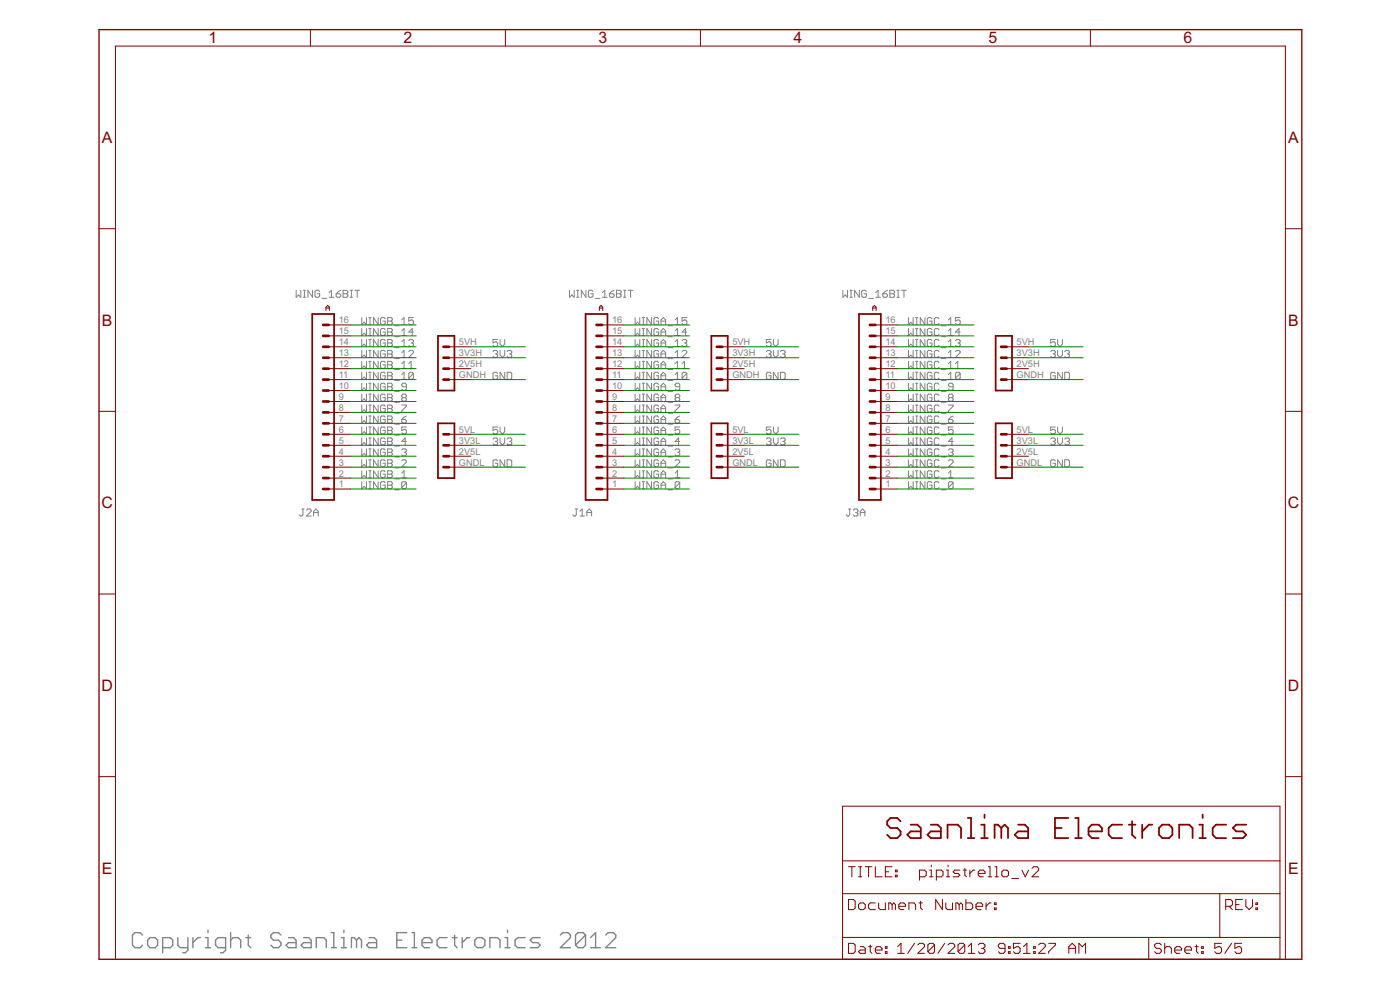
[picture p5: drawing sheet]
<svg xmlns="http://www.w3.org/2000/svg" width="420mm" height="297mm" viewBox="0 0 420 297" stroke-linecap="round" stroke-linejoin="round" font-family="sans-serif">
<defs><g id="words">
<g font-size="5.3" fill="#800000">
<text x="62.6" y="13">1</text>
<text x="121.1" y="13">2</text>
<text x="179.6" y="13">3</text>
<text x="238.2" y="13">4</text>
<text x="296.7" y="13">5</text>
<text x="355.2" y="13">6</text>
<text x="30.6" y="42.9">A</text>
<text x="386.6" y="42.9">A</text>
<text x="30.6" y="97.7">B</text>
<text x="386.6" y="97.7">B</text>
<text x="30.5" y="152.5">C</text>
<text x="386.5" y="152.5">C</text>
<text x="30.5" y="207.3">D</text>
<text x="386.5" y="207.3">D</text>
<text x="30.6" y="262.1">E</text>
<text x="386.6" y="262.1">E</text>
</g>
<g font-size="3.1" fill="#808080">
<text x="101.6" y="100.3">15</text>
<text x="101.6" y="97">16</text>
<text x="183.7" y="100.3">15</text>
<text x="183.7" y="97">16</text>
<text x="265.7" y="100.3">15</text>
<text x="265.7" y="97">16</text>
<text x="101.6" y="106.9">13</text>
<text x="101.6" y="103.6">14</text>
<text x="137.7" y="106.9">3V3H</text>
<text x="137.7" y="103.6">5VH</text>
<text x="183.7" y="106.9">13</text>
<text x="183.7" y="103.6">14</text>
<text x="219.8" y="106.9">3V3H</text>
<text x="219.8" y="103.6">5VH</text>
<text x="265.7" y="106.9">13</text>
<text x="265.7" y="103.6">14</text>
<text x="305.1" y="106.9">3V3H</text>
<text x="305.1" y="103.6">5VH</text>
<text x="101.6" y="113.4">11</text>
<text x="101.6" y="110.2">12</text>
<text x="137.7" y="110.2">2V5H</text>
<text x="137.7" y="113.4">GNDH</text>
<text x="183.7" y="113.4">11</text>
<text x="183.7" y="110.2">12</text>
<text x="219.8" y="110.2">2V5H</text>
<text x="219.8" y="113.4">GNDH</text>
<text x="265.7" y="113.4">11</text>
<text x="265.7" y="110.2">12</text>
<text x="305.1" y="110.2">2V5H</text>
<text x="305.1" y="113.4">GNDH</text>
<text x="101.6" y="116.7">10</text>
<text x="183.7" y="116.7">10</text>
<text x="265.7" y="116.7">10</text>
<text x="101.6" y="123.3">8</text>
<text x="101.6" y="120">9</text>
<text x="183.7" y="123.3">8</text>
<text x="183.7" y="120">9</text>
<text x="265.7" y="123.3">8</text>
<text x="265.7" y="120">9</text>
<text x="101.6" y="129.9">6</text>
<text x="101.6" y="126.6">7</text>
<text x="137.7" y="129.9">5VL</text>
<text x="183.7" y="129.9">6</text>
<text x="183.7" y="126.6">7</text>
<text x="219.8" y="129.9">5VL</text>
<text x="265.7" y="129.9">6</text>
<text x="265.7" y="126.6">7</text>
<text x="305.1" y="129.9">5VL</text>
<text x="101.6" y="136.4">4</text>
<text x="101.6" y="133.1">5</text>
<text x="137.7" y="136.4">2V5L</text>
<text x="137.7" y="133.1">3V3L</text>
<text x="183.7" y="136.4">4</text>
<text x="183.7" y="133.1">5</text>
<text x="219.8" y="136.4">2V5L</text>
<text x="219.8" y="133.1">3V3L</text>
<text x="265.7" y="136.4">4</text>
<text x="265.7" y="133.1">5</text>
<text x="305.1" y="136.4">2V5L</text>
<text x="305.1" y="133.1">3V3L</text>
<text x="101.6" y="143">2</text>
<text x="101.6" y="139.7">3</text>
<text x="137.7" y="139.7">GNDL</text>
<text x="183.7" y="143">2</text>
<text x="183.7" y="139.7">3</text>
<text x="219.8" y="139.7">GNDL</text>
<text x="265.7" y="143">2</text>
<text x="265.7" y="139.7">3</text>
<text x="305.1" y="139.7">GNDL</text>
<text x="101.6" y="146.3">1</text>
<text x="183.7" y="146.3">1</text>
<text x="265.7" y="146.3">1</text>
</g>
</g></defs>
<g fill="none" stroke="#808080" stroke-width=".4">
<path d="M62.4 279.1v.7M69.2 279.8v4.6M99.4 279.8h.8v4.6M103.2 279.1v.7M122.1 279.8h-3v4.6h3M123.6 279.8h.8v4.6M152.3 279.1v.7M42.8 280.6l-.8-.8h-1.5l-.7 .8v3l.7 .8h1.5l.8-.8M45 281.3h1.6l.7 .8v1.5l-.7 .8h-1.6l-.7-.8v-1.5zM48.8 284.4h2.3l.7-.8v-1.5l-.7-.8h-2.3v4.6M53.4 281.3v2.3l.7 .8h2.3M56.4 281.3v3.8l-.8 .8h-.7"/>
<path d="M57.9 281.3v3.1M60.2 281.3h-.8l-1.5 1.5M61.7 284.4h1.5M61.7 281.3h.7v3.1M67.7 284.4h-2.3l-.7-.8v-1.5l.7-.8h2.3v3.8l-.7 .8h-.8M69.2 282.1l.8-.8h1.5l.7 .8v2.3M73.7 281.3h1.6M74.5 280.6v3l.8 .8M84.3 280.6l-.7-.8h-1.5l-.8 .8v.7l.8 .8h1.5l.7 .7v.8l-.7 .8h-1.5l-.8-.8M86.6 281.3h1.5l.8 .8v2.3h-2.3l-.8-.8 .8-.8h2.3M91.1 281.3h1.5l.8 .8v2.3h-2.3l-.7-.8 .7-.8h2.3M94.9 284.4v-3.1h2.3l.7 .8v2.3"/>
<path d="M99.4 284.4h1.5M102.5 284.4h1.5M102.5 281.3h.7v3.1M107 282.1l-.8-.8h-.7v3.1M107 282.1v2.3M107 282.1l.7-.8 .8 .8v2.3M110.8 281.3h1.5l.7 .8v2.3h-2.2l-.8-.8 .8-.8h2.2M119.1 282.1h1.5M123.6 284.4h1.5M126.6 282.8h3v-.7l-.7-.8h-1.5l-.8 .8v1.5l.8 .8h1.5M134.2 281.3h-2.3l-.7 .8v1.5l.7 .8h2.3M135.7 281.3h1.5"/>
<path d="M136.4 280.6v3l.8 .8M138.7 281.3v3.1M141 281.3h-.8l-1.5 1.5M142.5 282.1l.8-.8h1.5l.7 .8v1.5l-.7 .8h-1.5l-.8-.8zM147 284.4v-3.1h2.3l.8 .8v2.3M151.6 284.4h1.5M151.6 281.3h.7v3.1M157.6 281.3h-2.3l-.7 .8v1.5l.7 .8h2.3M162.1 281.3h-2.2l-.8 .8 .8 .7h1.5l.7 .8-.7 .8h-2.3M168.2 280.6l.7-.8h1.5l.8 .8v.7l-3 3.1h3M175.7 280.6l-.7-.8h-1.5l-.8 .8v3M175.7 280.6v3l-.7 .8h-1.5l-.8-.8"/>
<path d="M175.7 280.6l-3 3M177.2 284.4h3.1M177.2 281.3l1.6-1.5v4.6M181.8 280.6l.7-.8h1.5l.8 .8v.7l-3 3.1h3"/>
</g>
<g fill="none" stroke="#808080" stroke-width=".3">
<path d="M88.9 87.1v2.1l.7-.7 .7 .7v-2.1M91 89.2h.7M91 87.1h.7M91.4 87.1v2.1M93.8 87.1v2.1l-1.4-2.1v2.1M95.9 87.4l-.3-.3h-.7l-.4 .3v1.4l.4 .4h.7l.3-.4v-.7h-.7M96.6 89.5h1.4M98.8 89.2h1.4M98.8 87.8l.7-.7v2.1M100.9 88.1h1l.4 .4v.3l-.4 .4h-.7l-.3-.4zM102.3 87.1l-1.4 1M103 87.1h1l.4 .3v.4l-.4 .3 .4 .4v.3l-.4 .4h-1z"/>
<path d="M103 88.1h1M105.1 89.2h.7M105.1 87.1h.7M105.5 87.1v2.1M106.5 87.1h1.4M107.2 87.1v2.1M108.6 95.3v2.1l.7-.7 .7 .7v-2.1M108.6 98.6v2.1l.7-.7 .7 .7v-2.1M110.7 98.6h.7M110.7 97.4h.7M110.7 95.3h.7M111 95.3v2.1"/>
<path d="M111 98.6v2.1M113.5 95.3v2.1l-1.4-2.1v2.1M113.5 98.6v2.1l-1.4-2.1v2.1M115.6 95.7l-.3-.4h-.7l-.4 .4v1.3l.4 .4h.7l.3-.4v-.6h-.7M115.6 98.9l-.3-.3h-.7l-.4 .3v1.4l.4 .4h.7l.3-.4v-.7h-.7M116.3 95.3h1.1l.3 .4-.3 .7 .3 .3v.3l-.3 .4h-1.1zM116.3 98.6h1.1l.3 .3-.3 .7 .3 .4v.3l-.3 .4h-1.1zM116.3 99.6h1.1M116.3 96.4h1.1M118.4 97.7h1.4M120.6 96l.7-.7v2.1M120.6 99.3l.7-.7v2.1"/>
<path d="M120.6 97.4h1.4M124.1 95.3h-1.4v1.1l.7-.4h.3l.4 .4v.6l-.4 .4h-.7l-.3-.4M124.1 99.6h-1.4l1-1v2.1M170.9 87.1v2.1l.7-.7 .7 .7v-2.1M173 89.2h.7M173 87.1h.7M173.4 87.1v2.1M175.9 87.1v2.1l-1.4-2.1v2.1M178 87.4l-.4-.3h-.7l-.3 .3v1.4l.3 .4h.7l.4-.4v-.7h-.7M178.7 89.5h1.4M180.8 89.2h1.4M180.8 87.8l.7-.7v2.1"/>
<path d="M182.9 88.1h1.1l.3 .4v.3l-.3 .4h-.7l-.4-.4zM184.3 87.1l-.7 .3-.7 .7M185 87.1h1.1l.3 .3v.4l-.3 .3 .3 .7-.3 .4h-1.1zM185 88.1h1.1M187.1 89.2h.7M187.1 87.1h.7M187.5 87.1v2.1M188.6 87.1h1.3M189.3 87.1v2.1M190.6 95.3v2.1l.7-.7 .7 .7v-2.1M190.6 98.6v2.1l.7-.7 .7 .7v-2.1M192.7 98.6h.7"/>
<path d="M192.7 97.4h.7M192.7 95.3h.7M193.1 95.3v2.1M193.1 98.6v2.1M195.5 95.3v2.1l-1.4-2.1v2.1M195.5 98.6v2.1l-1.4-2.1v2.1M197.7 98.9l-.4-.3h-.7l-.3 .3v1.4l.3 .4h.7l.4-.4v-.7h-.7M197.7 95.7l-.4-.4h-.7l-.3 .4v1.3l.3 .4h.7l.4-.4v-.6h-.7M198.4 99.6h1.4M198.4 96.4h1.4M198.4 97.4v-1.4l.7-.7 .7 .7v1.4M200.5 97.7h1.4"/>
<path d="M202.6 97.4h1.4M202.6 96l.7-.7v2.1M202.6 99.3l.7-.7v2.1M206.1 99.6h-1.4l1.1-1v2.1M206.1 95.3h-1.4v1.1l.7-.4h.4l.3 .4v.6l-.3 .4h-.7l-.4-.4M253 87.1v2.1l.7-.7 .7 .7v-2.1M255.1 89.2h.7M255.1 87.1h.7M255.4 87.1v2.1M257.9 87.1v2.1l-1.4-2.1v2.1M260 87.4l-.3-.3h-.7l-.4 .3v1.4l.4 .4h.7l.3-.4v-.7h-.7M260.7 89.5h1.4"/>
<path d="M262.8 89.2h1.4M262.8 87.8l.7-.7v2.1M264.9 88.1h1.1l.3 .7-.3 .4h-.7l-.4-.4zM266.3 87.1l-1.4 1M267.1 87.1h1l.4 .3v.4l-.4 .3 .4 .7-.4 .4h-1zM267.1 88.1h1M269.2 89.2h.7M269.2 87.1h.7M269.5 87.1v2.1M270.6 87.1h1.4M271.3 87.1v2.1M272.6 95.3v2.1l.7-.7 .7 .7v-2.1"/>
<path d="M272.6 98.6v2.1l.7-.7 .7 .7v-2.1M274.8 98.6h.7M274.8 97.4h.7M274.8 95.3h.7M275.1 95.3v2.1M275.1 98.6v2.1M277.6 95.3v2.1l-1.4-2.1v2.1M277.6 98.6v2.1l-1.4-2.1v2.1M279.7 98.9l-.4-.3h-.7l-.3 .3v1.4l.3 .4h.7l.4-.4v-.7h-.7M279.7 95.7l-.4-.4h-.7l-.3 .4v1.3l.3 .4h.7l.4-.4v-.6h-.7M281.8 98.9l-.3-.3h-.7l-.4 .3v1.4l.4 .4h.7l.3-.4M281.8 95.7l-.3-.4h-.7l-.4 .4v1.3l.4 .4h.7l.3-.4"/>
<path d="M282.5 97.7h1.4M284.6 97.4h1.4M284.6 96l.7-.7v2.1M284.6 99.3l.7-.7v2.1M288.2 99.6h-1.5l1.1-1v2.1M288.2 95.3h-1.5v1.1l.7-.4h.4l.4 .4v.6l-.4 .4h-.7l-.4-.4M108.6 101.9v2.1l.7-.7 .7 .7v-2.1M108.6 105.1v2.2l.7-.7 .7 .7v-2.2M108.6 108.4v2.1l.7-.7 .7 .7v-2.1M108.6 111.7v2.1l.7-.7 .7 .7v-2.1M108.6 115v2.1l.7-.7 .7 .7v-2.1M108.6 118.3v2.1l.7-.7 .7 .7v-2.1"/>
<path d="M110.7 111.7h.7M110.7 113.8h.7M110.7 105.1h.7M110.7 107.3h.7M110.7 118.3h.7M110.7 117.1h.7M110.7 115h.7M110.7 110.5h.7M110.7 108.4h.7M110.7 104h.7M110.7 101.9h.7M110.7 100.7h.7"/>
<path d="M111 101.9v2.1M111 105.1v2.2M111 108.4v2.1M111 111.7v2.1M111 115v2.1M111 118.3v2.1M113.5 101.9v2.1l-1.4-2.1v2.1M113.5 105.1v2.2l-1.4-2.2v2.2M113.5 108.4v2.1l-1.4-2.1v2.1M113.5 111.7v2.1l-1.4-2.1v2.1M113.5 115v2.1l-1.4-2.1v2.1M113.5 118.3v2.1l-1.4-2.1v2.1"/>
<path d="M115.6 112.1l-.3-.4h-.7l-.4 .4v1.4l.4 .3h.7l.3-.3v-.7h-.7M115.6 105.5l-.3-.4h-.7l-.4 .4v1.4l.4 .4h.7l.3-.4v-.7h-.7M115.6 102.2l-.3-.3h-.7l-.4 .3v1.4l.4 .4h.7l.3-.4v-.7h-.7M115.6 108.8l-.3-.4h-.7l-.4 .4v1.4l.4 .3h.7l.3-.3v-.7h-.7M115.6 115.3l-.3-.3h-.7l-.4 .3v1.4l.4 .4h.7l.3-.4v-.7h-.7M115.6 118.6l-.3-.3h-.7l-.4 .3v1.4l.4 .4h.7l.3-.4v-.7h-.7M116.3 111.7h1.1l.3 .4-.3 .7 .3 .7-.3 .3h-1.1zM116.3 112.8h1.1M116.3 105.1h1.1l.3 .4-.3 .7 .3 .7-.3 .4h-1.1zM116.3 106.2h1.1M116.3 101.9h1.1l.3 .3-.3 .7 .3 .4v.3l-.3 .4h-1.1zM116.3 108.4h1.1l.3 .4-.3 .7 .3 .7-.3 .3h-1.1z"/>
<path d="M116.3 115h1.1l.3 .3v.4l-.3 .3 .3 .7-.3 .4h-1.1zM116.3 118.3h1.1l.3 .3v.4l-.3 .3 .3 .7-.3 .4h-1.1zM116.3 119.3h1.1M116.3 116h1.1M116.3 109.5h1.1M116.3 102.9h1.1M118.4 117.4h1.4M118.4 114.2h1.4M118.4 110.9h1.4M118.4 107.6h1.4M118.4 104.3h1.4M118.4 101h1.4"/>
<path d="M120.6 113.8h1.4M120.6 107.3h1.4M120.6 102.6l.7-.7v2.1M120.6 105.8l.7-.7v2.2M120.6 109.1l.7-.7v2.1M120.6 112.4l.7-.7v2.1M120.6 110.5h1.4M120.6 104h1.4M120.6 100.7h1.4M120.9 119.3l-.3-.3v-.4l.3-.3h.7l.4 .3v.4l-.4 .3M120.9 119.3l-.3 .4 .3 .7h.7l.4-.4v-.3l-.4-.4M120.9 119.3h.7"/>
<path d="M122 116h-1.1l-.3-.3v-.4l.3-.3h.7l.4 .3v1.4l-.4 .4h-.7l-.3-.4M122.7 105.5l.3-.4h.7l.4 .4v.3l-1.4 1.5h1.4M122.7 102.2l.3-.3h.7l.4 .3v.4l-.4 .3M122.7 110.5h1.4M122.7 109.1l.7-.7v2.1M123.4 102.9h.3M123.7 102.9l.4 .4v.3l-.4 .4h-.7l-.3-.4M124.1 112.1l-.4-.4h-.7l-.3 .4v1.4M124.1 112.1v1.4l-.4 .3h-.7l-.3-.3M124.1 112.1l-1.4 1.4M148 105.5l.3-.4h.7l.4 .4-.4 .7M148.7 106.2h.3"/>
<path d="M149 106.2l.4 .4-.4 .7h-.7l-.3-.4M149.4 112.1l-.4-.4h-.7l-.3 .4v1.4l.3 .3h.7l.4-.3v-.7h-.7M149.4 101.9h-1.4v1l.7-.3h.3l.4 .3v.7l-.4 .4h-.7l-.3-.4M150.1 101.9v1.4l.7 .7 .7-.7v-1.4M150.1 105.1v1.5l.7 .7 .7-.7v-1.5M151.5 111.7v2.1l-1.4-2.1v2.1M152.2 111.7h1l.4 .4v1.4l-.4 .3h-1zM152.2 105.5l.3-.4h.7l.4 .4v.3l-.4 .4M152.9 106.2h.3M153.2 106.2l.4 .4v.3l-.4 .4h-.7l-.3-.4M190.6 101.9v2.1l.7-.7 .7 .7v-2.1M190.6 105.1v2.2l.7-.7 .7 .7v-2.2"/>
<path d="M190.6 108.4v2.1l.7-.7 .7 .7v-2.1M190.6 111.7v2.1l.7-.7 .7 .7v-2.1M190.6 115v2.1l.7-.7 .7 .7v-2.1M190.6 118.3v2.1l.7-.7 .7 .7v-2.1M192.7 111.7h.7M192.7 113.8h.7M192.7 105.1h.7M192.7 107.3h.7M192.7 118.3h.7M192.7 117.1h.7M192.7 115h.7M192.7 110.5h.7"/>
<path d="M192.7 108.4h.7M192.7 104h.7M192.7 101.9h.7M192.7 100.7h.7M193.1 101.9v2.1M193.1 105.1v2.2M193.1 108.4v2.1M193.1 111.7v2.1M193.1 115v2.1M193.1 118.3v2.1M195.5 101.9v2.1l-1.4-2.1v2.1M195.5 105.1v2.2l-1.4-2.2v2.2"/>
<path d="M195.5 108.4v2.1l-1.4-2.1v2.1M195.5 111.7v2.1l-1.4-2.1v2.1M195.5 115v2.1l-1.4-2.1v2.1M195.5 118.3v2.1l-1.4-2.1v2.1M197.7 112.1l-.4-.4h-.7l-.3 .4v1.4l.3 .3h.7l.4-.3v-.7h-.7M197.7 105.5l-.4-.4h-.7l-.3 .4v1.4l.3 .4h.7l.4-.4v-.7h-.7M197.7 118.6l-.4-.3h-.7l-.3 .3v1.4l.3 .4h.7l.4-.4v-.7h-.7M197.7 115.3l-.4-.3h-.7l-.3 .3v1.4l.3 .4h.7l.4-.4v-.7h-.7M197.7 108.8l-.4-.4h-.7l-.3 .4v1.4l.3 .3h.7l.4-.3v-.7h-.7M197.7 102.2l-.4-.3h-.7l-.3 .3v1.4l.3 .4h.7l.4-.4v-.7h-.7M198.4 112.8h1.4M198.4 106.2h1.4"/>
<path d="M198.4 119.3h1.4M198.4 116h1.4M198.4 109.5h1.4M198.4 102.9h1.4M198.4 100.7v-1.4l.7-.7 .7 .7v1.4M198.4 104v-1.4l.7-.7 .7 .7v1.4M198.4 107.3v-1.5l.7-.7 .7 .7v1.5M198.4 110.5v-1.4l.7-.7 .7 .7v1.4M198.4 113.8v-1.4l.7-.7 .7 .7v1.4M198.4 117.1v-1.4l.7-.7 .7 .7v1.4M200.5 117.4h1.4M200.5 114.2h1.4"/>
<path d="M200.5 110.9h1.4M200.5 107.6h1.4M200.5 104.3h1.4M200.5 101h1.4M202.6 113.8h1.4M202.6 107.3h1.4M202.6 110.5h1.4M202.6 104h1.4M202.6 100.7h1.4M202.6 102.6l.7-.7v2.1M202.6 105.8l.7-.7v2.2M202.6 109.1l.7-.7v2.1"/>
<path d="M202.6 112.4l.7-.7v2.1M202.9 119.3l-.3 .4 .3 .7h.7l.4-.4v-.3l-.4-.4M202.9 119.3l-.3-.3v-.4l.3-.3h.7l.4 .3v.4l-.4 .3M202.9 119.3h.7M204 116h-1.1l-.3-.3v-.4l.3-.3h.7l.4 .3v1.4l-.4 .4h-.7l-.3-.4M204.7 105.5l.4-.4h.7l.3 .4v.3l-1.4 1.5h1.4M204.7 110.5h1.4M204.7 102.2l.4-.3h.7l.3 .3v.4l-.3 .3M204.7 109.1l.7-.7v2.1M205.4 102.9h.4M205.8 102.9l.3 .4v.3l-.3 .4h-.7l-.4-.4M206.1 112.1l-.3-.4h-.7l-.4 .4v1.4"/>
<path d="M206.1 112.1v1.4l-.3 .3h-.7l-.4-.3M206.1 112.1l-1.4 1.4M230 105.5l.3-.4h.7l.4 .4v.3l-.4 .4M230.7 106.2h.3M231 106.2l.4 .4v.3l-.4 .4h-.7l-.3-.4M231.4 112.1l-.4-.4h-.7l-.3 .4v1.4l.3 .3h.7l.4-.3v-.7h-.7M231.4 101.9h-1.4v1l.7-.3h.3l.4 .3v.7l-.4 .4h-.7l-.3-.4M232.1 101.9v1.4l.7 .7 .7-.7v-1.4M232.1 105.1v1.5l.7 .7 .7-.7v-1.5M233.5 111.7v2.1l-1.4-2.1v2.1M234.2 111.7h1.1l.3 .4v1.4l-.3 .3h-1.1zM234.2 105.5l.4-.4h.7l.3 .4v.3l-.3 .4"/>
<path d="M234.9 106.2h.4M235.3 106.2l.3 .4v.3l-.3 .4h-.7l-.4-.4M272.6 101.9v2.1l.7-.7 .7 .7v-2.1M272.6 105.1v2.2l.7-.7 .7 .7v-2.2M272.6 108.4v2.1l.7-.7 .7 .7v-2.1M272.6 111.7v2.1l.7-.7 .7 .7v-2.1M272.6 115v2.1l.7-.7 .7 .7v-2.1M272.6 118.3v2.1l.7-.7 .7 .7v-2.1M274.8 111.7h.7M274.8 113.8h.7M274.8 105.1h.7M274.8 107.3h.7"/>
<path d="M274.8 118.3h.7M274.8 117.1h.7M274.8 115h.7M274.8 110.5h.7M274.8 108.4h.7M274.8 104h.7M274.8 101.9h.7M274.8 100.7h.7M275.1 101.9v2.1M275.1 105.1v2.2M275.1 108.4v2.1M275.1 111.7v2.1"/>
<path d="M275.1 115v2.1M275.1 118.3v2.1M277.6 101.9v2.1l-1.4-2.1v2.1M277.6 105.1v2.2l-1.4-2.2v2.2M277.6 108.4v2.1l-1.4-2.1v2.1M277.6 111.7v2.1l-1.4-2.1v2.1M277.6 115v2.1l-1.4-2.1v2.1M277.6 118.3v2.1l-1.4-2.1v2.1M279.7 112.1l-.4-.4h-.7l-.3 .4v1.4l.3 .3h.7l.4-.3v-.7h-.7M279.7 105.5l-.4-.4h-.7l-.3 .4v1.4l.3 .4h.7l.4-.4v-.7h-.7M279.7 118.6l-.4-.3h-.7l-.3 .3v1.4l.3 .4h.7l.4-.4v-.7h-.7M279.7 115.3l-.4-.3h-.7l-.3 .3v1.4l.3 .4h.7l.4-.4v-.7h-.7"/>
<path d="M279.7 108.8l-.4-.4h-.7l-.3 .4v1.4l.3 .3h.7l.4-.3v-.7h-.7M279.7 102.2l-.4-.3h-.7l-.3 .3v1.4l.3 .4h.7l.4-.4v-.7h-.7M281.8 112.1l-.3-.4h-.7l-.4 .4v1.4l.4 .3h.7l.3-.3M281.8 105.5l-.3-.4h-.7l-.4 .4v1.4l.4 .4h.7l.3-.4M281.8 118.6l-.3-.3h-.7l-.4 .3v1.4l.4 .4h.7l.3-.4M281.8 115.3l-.3-.3h-.7l-.4 .3v1.4l.4 .4h.7l.3-.4M281.8 108.8l-.3-.4h-.7l-.4 .4v1.4l.4 .3h.7l.3-.3M281.8 102.2l-.3-.3h-.7l-.4 .3v1.4l.4 .4h.7l.3-.4M282.5 117.4h1.4M282.5 114.2h1.4M282.5 110.9h1.4M282.5 107.6h1.4"/>
<path d="M282.5 104.3h1.4M282.5 101h1.4M284.6 113.8h1.4M284.6 107.3h1.4M284.6 110.5h1.4M284.6 104h1.4M284.6 100.7h1.4M284.6 102.6l.7-.7v2.1M284.6 105.8l.7-.7v2.2M284.6 109.1l.7-.7v2.1M284.6 112.4l.7-.7v2.1M285 119.3l-.4 .4v.3l.4 .4h.7l.3-.4v-.3l-.3-.4"/>
<path d="M285 119.3l-.4-.3v-.4l.4-.3h.7l.3 .3v.4l-.3 .3M285 119.3h.7M286 116h-1l-.4-.3v-.4l.4-.3h.7l.3 .3v1.4l-.3 .4h-.7l-.4-.4M286.7 105.5l.4-.4h.7l.4 .4v.3l-1.5 1.5h1.5M286.7 110.5h1.5M286.7 102.2l.4-.3h.7l.4 .3v.4l-.4 .3M286.7 109.1l.7-.7v2.1M287.4 102.9h.4M287.8 102.9l.4 .4v.3l-.4 .4h-.7l-.4-.4M288.2 112.1l-.4-.4h-.7l-.4 .4v1.4M288.2 112.1v1.4l-.4 .3h-.7l-.4-.3M288.2 112.1l-1.5 1.4"/>
<path d="M315.3 105.5l.4-.4h.7l.3 .4v.3l-.3 .4M316 106.2h.4M316.4 106.2l.3 .4v.3l-.3 .4h-.7l-.4-.4M316.7 112.1l-.3-.4h-.7l-.4 .4v1.4l.4 .3h.7l.3-.3v-.7h-.7M316.7 101.9h-1.4v1l1.1-.3 .3 .3v.7l-.3 .4h-.7l-.4-.4M317.4 101.9v1.4l.7 .7 .7-.7v-1.4M317.4 105.1v1.5l.7 .7 .7-.7v-1.5M318.8 111.7v2.1l-1.4-2.1v2.1M319.5 111.7h1.1l.4 .4v1.4l-.4 .3h-1.1zM319.5 105.5l.4-.4h.7l.4 .4v.3l-.4 .4M320.3 106.2h.3M320.6 106.2l.4 .4v.3l-.4 .4h-.7l-.4-.4"/>
<path d="M108.6 121.5v2.2l.7-.7 .7 .7v-2.2M108.6 124.8v2.1l.7-.7 .7 .7v-2.1M108.6 128.1v2.1l.7-.7 .7 .7v-2.1M108.6 131.4v2.1l.7-.7 .7 .7v-2.1M108.6 134.7v2.1l.7-.7 .7 .7v-2.1M108.6 138v2.1l.7-.7 .7 .7v-2.1M110.7 138h.7M110.7 131.4h.7M110.7 133.5h.7M110.7 136.8h.7M110.7 134.7h.7M110.7 130.2h.7"/>
<path d="M110.7 128.1h.7M110.7 126.9h.7M110.7 124.8h.7M110.7 123.7h.7M110.7 121.5h.7M110.7 120.4h.7M111 121.5v2.2M111 124.8v2.1M111 128.1v2.1M111 131.4v2.1M111 134.7v2.1M111 138v2.1"/>
<path d="M113.5 121.5v2.2l-1.4-2.2v2.2M113.5 124.8v2.1l-1.4-2.1v2.1M113.5 128.1v2.1l-1.4-2.1v2.1M113.5 131.4v2.1l-1.4-2.1v2.1M113.5 134.7v2.1l-1.4-2.1v2.1M113.5 138v2.1l-1.4-2.1v2.1M115.6 138.3l-.3-.3h-.7l-.4 .3v1.4l.4 .4h.7l.3-.4v-.7h-.7M115.6 131.7l-.3-.3h-.7l-.4 .3v1.4l.4 .4h.7l.3-.4v-.7h-.7M115.6 121.9l-.3-.4h-.7l-.4 .4v1.4l.4 .4h.7l.3-.4v-.7h-.7M115.6 125.2l-.3-.4h-.7l-.4 .4v1.4l.4 .3h.7l.3-.3v-.7h-.7M115.6 128.5l-.3-.4h-.7l-.4 .4v1.4l.4 .3h.7l.3-.3v-.7h-.7M115.6 135l-.3-.3h-.7l-.4 .3v1.4l.4 .4h.7l.3-.4v-.7h-.7"/>
<path d="M116.3 138h1.1l.3 .3v.4l-.3 .3 .3 .7-.3 .4h-1.1zM116.3 139h1.1M116.3 131.4h1.1l.3 .3v.4l-.3 .3 .3 .7-.3 .4h-1.1zM116.3 132.4h1.1M116.3 121.5h1.1l.3 .4v.4l-.3 .3 .3 .7-.3 .4h-1.1zM116.3 124.8h1.1l.3 .4v.3l-.3 .4 .3 .7-.3 .3h-1.1zM116.3 128.1h1.1l.3 .4v.3l-.3 .4 .3 .7-.3 .3h-1.1zM116.3 134.7h1.1l.3 .3v.4l-.3 .3 .3 .7-.3 .4h-1.1zM116.3 135.7h1.1M116.3 129.2h1.1M116.3 125.9h1.1M116.3 122.6h1.1"/>
<path d="M118.4 137.1h1.4M118.4 133.8h1.4M118.4 130.6h1.4M118.4 127.3h1.4M118.4 124h1.4M118.4 120.7h1.4M120.6 138.3l.3-.3h.7l.4 .3v.4l-1.4 1.4h1.4M120.6 121.5h1.4v.4l-1.4 1.4v.4M120.6 125.9h1l.4 .3v.4l-.4 .3h-.7l-.3-.3zM120.6 135l.3-.3h.7l.4 .3v.4l-.4 .3M121.3 135.7h.3M121.6 135.7l.4 .4v.3l-.4 .4h-.7l-.3-.4"/>
<path d="M122 132.4h-1.4l1-1v2.1M122 128.1h-1.4v1.1l.7-.4 .7 .4v.7l-.4 .3h-.7l-.3-.3M122 124.8l-1.4 1.1M148 131.7l.3-.3h.7l.4 .3v.4l-.4 .3M148.7 132.4h.3M149 132.4l.4 .4-.4 .7h-.7l-.3-.4M149.4 128.1h-1.4v1.1l.7-.4h.3l.4 .4v.7l-.4 .3h-.7l-.3-.3M149.4 138.3l-.4-.3h-.7l-.3 .3v1.4l.3 .4h.7l.4-.4v-.7h-.7M150.1 128.1v1.4l.7 .7 .7-.7v-1.4M150.1 131.4v1.4l.7 .7 .7-.7v-1.4M151.5 138v2.1l-1.4-2.1v2.1M152.2 138h1l.4 .3v1.4l-.4 .4h-1z"/>
<path d="M152.2 131.7l.3-.3h.7l.4 .3v.4l-.4 .3M152.9 132.4h.3M153.2 132.4l.4 .4v.3l-.4 .4h-.7l-.3-.4M190.6 134.7v2.1l.7-.7 .7 .7v-2.1M190.6 121.5v2.2l.7-.7 .7 .7v-2.2M190.6 124.8v2.1l.7-.7 .7 .7v-2.1M190.6 128.1v2.1l.7-.7 .7 .7v-2.1M190.6 131.4v2.1l.7-.7 .7 .7v-2.1M190.6 138v2.1l.7-.7 .7 .7v-2.1M192.7 138h.7M192.7 131.4h.7M192.7 133.5h.7"/>
<path d="M192.7 136.8h.7M192.7 134.7h.7M192.7 130.2h.7M192.7 128.1h.7M192.7 126.9h.7M192.7 124.8h.7M192.7 123.7h.7M192.7 121.5h.7M192.7 120.4h.7M193.1 121.5v2.2M193.1 124.8v2.1M193.1 128.1v2.1"/>
<path d="M193.1 131.4v2.1M193.1 134.7v2.1M193.1 138v2.1M195.5 121.5v2.2l-1.4-2.2v2.2M195.5 124.8v2.1l-1.4-2.1v2.1M195.5 128.1v2.1l-1.4-2.1v2.1M195.5 131.4v2.1l-1.4-2.1v2.1M195.5 134.7v2.1l-1.4-2.1v2.1M195.5 138v2.1l-1.4-2.1v2.1M197.7 138.3l-.4-.3h-.7l-.3 .3v1.4l.3 .4h.7l.4-.4v-.7h-.7M197.7 131.7l-.4-.3h-.7l-.3 .3v1.4l.3 .4h.7l.4-.4v-.7h-.7M197.7 135l-.4-.3h-.7l-.3 .3v1.4l.3 .4h.7l.4-.4v-.7h-.7"/>
<path d="M197.7 128.5l-.4-.4h-.7l-.3 .4v1.4l.3 .3h.7l.4-.3v-.7h-.7M197.7 125.2l-.4-.4h-.7l-.3 .4v1.4l.3 .3h.7l.4-.3v-.7h-.7M197.7 121.9l-.4-.4h-.7l-.3 .4v1.4l.3 .4h.7l.4-.4v-.7h-.7M198.4 139h1.4M198.4 132.4h1.4M198.4 135.7h1.4M198.4 129.2h1.4M198.4 125.9h1.4M198.4 122.6h1.4M198.4 120.4v-1.4l.7-.7 .7 .7v1.4M198.4 123.7v-1.4l.7-.8 .7 .8v1.4M198.4 126.9v-1.4l.7-.7 .7 .7v1.4"/>
<path d="M198.4 130.2v-1.4l.7-.7 .7 .7v1.4M198.4 133.5v-1.4l.7-.7 .7 .7v1.4M198.4 136.8v-1.4l.7-.7 .7 .7v1.4M200.5 137.1h1.4M200.5 133.8h1.4M200.5 130.6h1.4M200.5 127.3h1.4M200.5 124h1.4M200.5 120.7h1.4M202.6 138.3l.3-.3h.7l.4 .3v.4l-1.4 1.4h1.4M202.6 135l.3-.3h.7l.4 .3v.4l-.4 .3M202.6 125.9h1l.4 .3v.4l-.4 .3h-.7l-.3-.3z"/>
<path d="M202.6 121.5h1.4v.4l-1.4 1.4v.4M203.3 135.7h.3M203.6 135.7l.4 .4v.3l-.4 .4h-.7l-.3-.4M204 132.4h-1.4l1-1v2.1M204 128.1h-1.4v1.1l.7-.4 .7 .4v.7l-.4 .3h-.7l-.3-.3M204 124.8l-1.4 1.1M230 131.7l.3-.3h.7l.4 .3v.4l-.4 .3M230.7 132.4h.3M231 132.4l.4 .4v.3l-.4 .4h-.7l-.3-.4M231.4 138.3l-.4-.3h-.7l-.3 .3v1.4l.3 .4h.7l.4-.4v-.7h-.7M231.4 128.1h-1.4v1.1l.7-.4 .7 .4v.7l-.4 .3h-.7l-.3-.3M232.1 128.1v1.4l.7 .7 .7-.7v-1.4"/>
<path d="M232.1 131.4v1.4l.7 .7 .7-.7v-1.4M233.5 138v2.1l-1.4-2.1v2.1M234.2 138h1.1l.3 .3v1.4l-.3 .4h-1.1zM234.2 131.7l.4-.3h.7l.3 .3v.4l-.3 .3M234.9 132.4h.4M235.3 132.4l.3 .4v.3l-.3 .4h-.7l-.4-.4M272.6 121.5v2.2l.7-.7 .7 .7v-2.2M272.6 124.8v2.1l.7-.7 .7 .7v-2.1M272.6 128.1v2.1l.7-.7 .7 .7v-2.1M272.6 131.4v2.1l.7-.7 .7 .7v-2.1M272.6 134.7v2.1l.7-.7 .7 .7v-2.1M272.6 138v2.1l.7-.7 .7 .7v-2.1"/>
<path d="M274.8 138h.7M274.8 131.4h.7M274.8 133.5h.7M274.8 136.8h.7M274.8 134.7h.7M274.8 130.2h.7M274.8 128.1h.7M274.8 126.9h.7M274.8 124.8h.7M274.8 123.7h.7M274.8 121.5h.7M274.8 120.4h.7"/>
<path d="M275.1 121.5v2.2M275.1 124.8v2.1M275.1 128.1v2.1M275.1 131.4v2.1M275.1 134.7v2.1M275.1 138v2.1M277.6 121.5v2.2l-1.4-2.2v2.2M277.6 124.8v2.1l-1.4-2.1v2.1M277.6 128.1v2.1l-1.4-2.1v2.1M277.6 131.4v2.1l-1.4-2.1v2.1M277.6 134.7v2.1l-1.4-2.1v2.1M277.6 138v2.1l-1.4-2.1v2.1"/>
<path d="M279.7 138.3l-.4-.3h-.7l-.3 .3v1.4l.3 .4h.7l.4-.4v-.7h-.7M279.7 131.7l-.4-.3h-.7l-.3 .3v1.4l.3 .4h.7l.4-.4v-.7h-.7M279.7 135l-.4-.3h-.7l-.3 .3v1.4l.3 .4h.7l.4-.4v-.7h-.7M279.7 128.5l-.4-.4h-.7l-.3 .4v1.4l.3 .3h.7l.4-.3v-.7h-.7M279.7 125.2l-.4-.4h-.7l-.3 .4v1.4l.3 .3h.7l.4-.3v-.7h-.7M279.7 121.9l-.4-.4h-.7l-.3 .4v1.4l.3 .4h.7l.4-.4v-.7h-.7M281.8 138.3l-.3-.3h-.7l-.4 .3v1.4l.4 .4h.7l.3-.4M281.8 131.7l-.3-.3h-.7l-.4 .3v1.4l.4 .4h.7l.3-.4M281.8 135l-.3-.3h-.7l-.4 .3v1.4l.4 .4h.7l.3-.4M281.8 128.5l-.3-.4h-.7l-.4 .4v1.4l.4 .3h.7l.3-.3M281.8 125.2l-.3-.4h-.7l-.4 .4v1.4l.4 .3h.7l.3-.3M281.8 121.9l-.3-.4h-.7l-.4 .4v1.4l.4 .4h.7l.3-.4"/>
<path d="M282.5 137.1h1.4M282.5 133.8h1.4M282.5 130.6h1.4M282.5 127.3h1.4M282.5 124h1.4M282.5 120.7h1.4M284.6 138.3l.4-.3h.7l.3 .3v.4l-1.4 1.4h1.4M284.6 135l.4-.3h.7l.3 .3v.4l-.3 .3M284.6 125.9h1.1l.3 .3v.4l-.3 .3h-.7l-.4-.3zM284.6 121.5h1.4v.4l-1.4 1.4v.4M285.3 135.7h.4M285.7 135.7l.3 .4v.3l-.3 .4h-.7l-.4-.4"/>
<path d="M286 132.4h-1.4l1.1-1v2.1M286 128.1h-1.4v1.1l1.1-.4 .3 .4v.7l-.3 .3h-.7l-.4-.3M286 124.8l-1.4 1.1M315.3 131.7l.4-.3h.7l.3 .3v.4l-.3 .3M316 132.4h.4M316.4 132.4l.3 .4v.3l-.3 .4h-.7l-.4-.4M316.7 138.3l-.3-.3h-.7l-.4 .3v1.4l.4 .4h.7l.3-.4v-.7h-.7M316.7 128.1h-1.4v1.1l.7-.4 .7 .4v.7l-.3 .3h-.7l-.4-.3M317.4 128.1v1.4l.7 .7 .7-.7v-1.4M317.4 131.4v1.4l.7 .7 .7-.7v-1.4M318.8 138v2.1l-1.4-2.1v2.1M319.5 138h1.1l.4 .3v1.4l-.4 .4h-1.1z"/>
<path d="M319.5 131.7l.4-.3h.7l.4 .3v.4l-.4 .3M320.3 132.4h.3M320.6 132.4l.4 .4v.3l-.4 .4h-.7l-.4-.4M90.6 152.7h.7M90.9 152.7v1.8l-.3 .3h-.4l-.3-.3M92 153.1l.3-.4h.7l.4 .4v.3l-1.4 1.4h1.4M94.1 153.8h1.4M94.1 154.8v-1.4l.7-.7 .7 .7v1.4M108.6 141.2v2.1l.7-.7 .7 .7v-2.1M108.6 144.5v2.1l.7-.7 .7 .7v-2.1M110.7 140.1h.7M110.7 146.6h.7"/>
<path d="M110.7 144.5h.7M110.7 143.3h.7M110.7 141.2h.7M111 141.2v2.1M111 144.5v2.1M113.5 141.2v2.1l-1.4-2.1v2.1M113.5 144.5v2.1l-1.4-2.1v2.1M115.6 144.9l-.3-.4h-.7l-.4 .4v1.4l.4 .3h.7l.3-.3v-.7h-.7M115.6 141.6l-.3-.4h-.7l-.4 .4v1.4l.4 .3h.7l.3-.3v-.7h-.7M116.3 144.5h1.1l.3 .4v.3l-.3 .4 .3 .7-.3 .3h-1.1zM116.3 145.6h1.1M116.3 141.2h1.1l.3 .4v.3l-.3 .4 .3 .7-.3 .3h-1.1z"/>
<path d="M116.3 142.3h1.1M118.4 147h1.4M118.4 143.7h1.4M118.4 140.4h1.4M120.6 143.3h1.4M120.6 141.9l.7-.7v2.1M122 144.9l-1.4 1.4M122 144.9v1.4l-.4 .3h-.7l-.3-.3M122 144.9l-.4-.4h-.7l-.3 .4v1.4M172.6 152.7h.7M173 152.7v1.8l-.4 .3h-.3l-.4-.3M174 154.8h1.4"/>
<path d="M174 153.4l.7-.7v2.1M176.1 154.8v-1.4l.7-.7 .7 .7v1.4M176.1 153.8h1.4M190.6 144.5v2.1l.7-.7 .7 .7v-2.1M190.6 141.2v2.1l.7-.7 .7 .7v-2.1M192.7 140.1h.7M192.7 146.6h.7M192.7 144.5h.7M192.7 143.3h.7M192.7 141.2h.7M193.1 141.2v2.1M193.1 144.5v2.1"/>
<path d="M195.5 141.2v2.1l-1.4-2.1v2.1M195.5 144.5v2.1l-1.4-2.1v2.1M197.7 144.9l-.4-.4h-.7l-.3 .4v1.4l.3 .3h.7l.4-.3v-.7h-.7M197.7 141.6l-.4-.4h-.7l-.3 .4v1.4l.3 .3h.7l.4-.3v-.7h-.7M198.4 145.6h1.4M198.4 142.3h1.4M198.4 140.1v-1.4l.7-.7 .7 .7v1.4M198.4 143.3v-1.4l.7-.7 .7 .7v1.4M198.4 146.6v-1.4l.7-.7 .7 .7v1.4M200.5 147h1.4M200.5 143.7h1.4M200.5 140.4h1.4"/>
<path d="M202.6 143.3h1.4M202.6 141.9l.7-.7v2.1M204 144.9l-1.4 1.4M204 144.9v1.4l-.4 .3h-.7l-.3-.3M204 144.9l-.4-.4h-.7l-.3 .4v1.4M254.7 152.7h.7M255 152.7v1.8l-.3 .3h-.4l-.4-.3M256.1 153.1l.3-.4h.7l.4 .4v.3l-.4 .4M256.8 153.8h.3M257.1 153.8l.4 .3v.4l-.4 .3h-.7l-.3-.3M258.2 153.8h1.4M258.2 154.8v-1.4l.7-.7 .7 .7v1.4"/>
<path d="M272.6 141.2v2.1l.7-.7 .7 .7v-2.1M272.6 144.5v2.1l.7-.7 .7 .7v-2.1M274.8 140.1h.7M274.8 146.6h.7M274.8 144.5h.7M274.8 143.3h.7M274.8 141.2h.7M275.1 141.2v2.1M275.1 144.5v2.1M277.6 141.2v2.1l-1.4-2.1v2.1M277.6 144.5v2.1l-1.4-2.1v2.1M279.7 144.9l-.4-.4h-.7l-.3 .4v1.4l.3 .3h.7l.4-.3v-.7h-.7"/>
<path d="M279.7 141.6l-.4-.4h-.7l-.3 .4v1.4l.3 .3h.7l.4-.3v-.7h-.7M281.8 144.9l-.3-.4h-.7l-.4 .4v1.4l.4 .3h.7l.3-.3M281.8 141.6l-.3-.4h-.7l-.4 .4v1.4l.4 .3h.7l.3-.3M282.5 147h1.4M282.5 143.7h1.4M282.5 140.4h1.4M284.6 143.3h1.4M284.6 141.9l.7-.7v2.1M286 144.9v1.4l-.3 .3h-.7l-.4-.3M286 144.9l-.3-.4h-.7l-.4 .4v1.4M286 144.9l-1.4 1.4"/>
</g>
<g fill="none" stroke="#800000" stroke-width=".53">
<path d="M93.7 94.2h6.6v55.8h-6.6zM175.7 94.2h6.6v55.8h-6.6zM257.8 94.2h6.6v55.8h-6.6zM131.4 100.8h5v16.4h-5zM213.5 100.8h4.9v16.4h-4.9zM298.8 100.8h4.9v16.4h-4.9zM131.4 127h5v16.4h-5zM213.5 127h4.9v16.4h-4.9zM298.8 127h4.9v16.4h-4.9zM270.3 246.4l-1-1h-2l-1 1v1l1 1h2l1 1v1.1l-1 1h-2l-1-1M273.3 247.4h2l1 1v3.1h-3l-1-1 1-1.1h3M279.3 247.4h2.1l1 1v3.1h-3.1l-1-1 1-1.1h3.1"/>
<path d="M284.4 251.5v-4.1h3l1 1v3.1M290.4 245.4h1v6.1M290.4 251.5h2M294.4 251.5h2.1M294.4 247.4h1.1v4.1M295.5 244.4v1M300.5 248.4l-1-1h-1v4.1M300.5 248.4v3.1M300.5 248.4l1-1 1 1v3.1M305.5 247.4h2.1l.9 1v3.1h-3l-1-1 1-1.1h3M316.6 248.4h2M320.6 245.4h-4v6.1h4"/>
<path d="M322.7 245.4h1v6.1M322.7 251.5h2M326.7 249.4h4v-1l-1-1h-2l-1 1v2.1l1 1h2M336.8 247.4h-3.1l-1 1v2.1l1 1h3.1M338.8 247.4h2M339.8 246.4v4.1l1 1M342.8 247.4v4.1M345.8 247.4h-1l-2 2M347.8 248.4l1-1h2.1l1 1v2.1l-1 1h-2.1l-1-1zM353.9 251.5v-4.1h3l1 1v3.1M359.9 251.5h2M359.9 247.4h1v4.1"/>
<path d="M360.9 244.4v1M368 247.4h-3l-1.1 1v2.1l1.1 1h3M374 247.4h-3l-1 1 1 1h2l1 1.1-1 1h-3"/>
</g>
<g fill="none" stroke="#800000" stroke-width=".8">
<path d="M97 97.5h1.6M179 97.5h1.7M261.1 97.5h1.6M97 107.3h1.6M97 104.1h1.6M97 100.8h1.6M97 113.9h1.6M97 110.6h1.6M97 117.2h1.6M133.1 107.3h1.6M133.1 104.1h1.6M133.1 113.9h1.6"/>
<path d="M133.1 110.6h1.6M179 107.3h1.7M179 104.1h1.7M179 100.8h1.7M179 113.9h1.7M179 110.6h1.7M179 117.2h1.7M215.1 107.3h1.7M215.1 104.1h1.7M215.1 113.9h1.7M215.1 110.6h1.7M261.1 107.3h1.6"/>
<path d="M261.1 104.1h1.6M261.1 100.8h1.6M261.1 113.9h1.6M261.1 110.6h1.6M261.1 117.2h1.6M300.4 107.3h1.7M300.4 104.1h1.7M300.4 113.9h1.7M300.4 110.6h1.7M97 123.7h1.6M97 120.5h1.6M97 130.3h1.6"/>
<path d="M97 127h1.6M97 136.9h1.6M97 133.6h1.6M133.1 130.3h1.6M133.1 136.9h1.6M133.1 133.6h1.6M179 123.7h1.7M179 120.5h1.7M179 130.3h1.7M179 127h1.7M179 136.9h1.7M179 133.6h1.7"/>
<path d="M215.1 130.3h1.7M215.1 136.9h1.7M215.1 133.6h1.7M261.1 123.7h1.6M261.1 120.5h1.6M261.1 130.3h1.6M261.1 127h1.6M261.1 136.9h1.6M261.1 133.6h1.6M300.4 130.3h1.7M300.4 136.9h1.7M300.4 133.6h1.7"/>
<path d="M97 140.2h1.6M97 143.4h1.6M97 146.7h1.6M133.1 140.2h1.6M179 140.2h1.7M179 143.4h1.7M179 146.7h1.7M215.1 140.2h1.7M261.1 140.2h1.6M261.1 143.4h1.6M261.1 146.7h1.6M300.4 140.2h1.7"/>
</g>
<g fill="none" stroke="#800000" stroke-width=".3">
<path d="M93.2 8.9v4.9M151.7 8.9v4.9M210.2 8.9v4.9M268.7 8.9v4.9M327.2 8.9v4.9M29.7 68.6h4.9M385.8 68.6h4.9M97.8 92.4h1M97.8 93.2v-1l.5-.5 .5 .5v1M98.6 97.5h6.6M179.9 93.2v-1l.5-.5 .5 .5v1M179.9 92.4h1"/>
<path d="M180.7 97.5h6.5M261.9 92.4h1M261.9 93.2v-1l.5-.5 .5 .5v1M262.7 97.5h6.6M98.6 117.2h6.6M98.6 113.9h6.6M98.6 110.6h6.6M98.6 107.3h6.6M98.6 104.1h6.6M98.6 100.8h6.6M134.7 113.9h6.6M134.7 110.6h6.6"/>
<path d="M134.7 107.3h6.6M134.7 104.1h6.6M180.7 117.2h6.5M180.7 113.9h6.5M180.7 110.6h6.5M180.7 107.3h6.5M180.7 104.1h6.5M180.7 100.8h6.5M216.8 113.9h6.5M216.8 110.6h6.5M216.8 107.3h6.5M216.8 104.1h6.5"/>
<path d="M262.7 117.2h6.6M262.7 113.9h6.6M262.7 110.6h6.6M262.7 107.3h6.6M262.7 104.1h6.6M262.7 100.8h6.6M302.1 113.9h6.6M302.1 110.6h6.6M302.1 107.3h6.6M302.1 104.1h6.6M29.7 123.4h4.9M98.6 136.9h6.6"/>
<path d="M98.6 133.6h6.6M98.6 130.3h6.6M98.6 127h6.6M98.6 123.7h6.6M98.6 120.5h6.6M134.7 136.9h6.6M134.7 133.6h6.6M134.7 130.3h6.6M180.7 136.9h6.5M180.7 133.6h6.5M180.7 130.3h6.5M180.7 127h6.5"/>
<path d="M180.7 123.7h6.5M180.7 120.5h6.5M216.8 136.9h6.5M216.8 133.6h6.5M216.8 130.3h6.5M262.7 136.9h6.6M262.7 133.6h6.6M262.7 130.3h6.6M262.7 127h6.6M262.7 123.7h6.6M262.7 120.5h6.6M302.1 136.9h6.6"/>
<path d="M302.1 133.6h6.6M302.1 130.3h6.6M385.8 123.4h4.9M98.6 146.7h6.6M98.6 143.4h6.6M98.6 140.2h6.6M134.7 140.2h6.6M180.7 146.7h6.5M180.7 143.4h6.5M180.7 140.2h6.5M216.8 140.2h6.5M262.7 146.7h6.6"/>
<path d="M262.7 143.4h6.6M262.7 140.2h6.6M302.1 140.2h6.6M29.7 178.2h4.9M385.8 178.2h4.9M29.7 233h4.9M385.8 233h4.9M252.9 241.9h131.2v45.9h-131.2zM252.9 258.3h131.2M279.5 259.6v.5M284.5 259.6v.5M252.9 268.1h131.2"/>
<path d="M254.6 269.9h1.5l.5 .5v2l-.5 .5h-1.5zM254.6 260.1h2M255.7 260.1v3M257.7 271.4l.5-.5h1l.5 .5v1l-.5 .5h-1l-.5-.5zM257.7 260.1h1M257.7 263.1h1M258.2 260.1v3M259.7 260.1h2M260.7 260.1v3M262.7 260.1v3h2M262.7 270.9h-1.5l-.5 .5v1l.5 .5h1.5M263.7 270.9v1.5l.5 .5h1.5v-2"/>
<path d="M265.7 261.6h1M267.7 271.4l.5-.5 .5 .5v1.5M267.7 260.1h-2v3h2M267.7 271.4l-.5-.5h-.5v2M267.7 271.4v1.5M268.7 261.1h.5v.5h-.5zM268.7 262.6h.5v.5h-.5zM269.7 271.9h2.1v-.5l-.5-.5h-1l-.6 .5v1l.6 .5h1M272.8 272.9v-2h1.5l.5 .5v1.5M275.8 270.9h1M276 263.1h1.5l.5-.5v-1l-.5-.5h-1.5v3M276.3 270.4v2l.5 .5"/>
<path d="M279 263.1h1M279 261.1h.5v2M281 263.1h1.5l.5-.5v-1l-.5-.5h-1.5v3M282.8 269.9v3l-2-3v3M283.8 270.9v1.5l.6 .5h1.5v-2M284 263.1h1M284 261.1h.5v2M287.9 271.4l-.5-.5h-.5v2M287.9 271.4v1.5M287.9 271.4l.5-.5 .5 .5v1.5M288.1 261.1h-1.6l-.5 .5 .5 .5h1l.6 .5-.6 .5h-1.5M289.1 261.1h1"/>
<path d="M289.6 260.6v2l.5 .5M289.9 269.9v3h1.5l.5-.5v-1l-.5-.5h-1.5M291.1 261.1v2M292.6 261.1h-.5l-1 1M292.9 271.9h2v-.5l-.5-.5h-1l-.5 .5v1l.5 .5h1M293.6 262.1h2v-.5l-.5-.5h-1l-.5 .5v1l.5 .5h1M295.9 270.9v2M296.6 260.1h.5v3M296.6 263.1h1M297.4 270.9h-.5l-1 1M298.4 272.4h.6v.5h-.6zM298.4 270.9h.6v.5h-.6z"/>
<path d="M298.6 260.1h.5v3M298.6 263.1h1M301.1 261.1h1.1l.5 .5v1l-.5 .5h-1.1l-.4-.5v-1zM303.7 263.6h2M306.7 261.1l1 2 1-2M309.7 260.6l.5-.5h1l.5 .5v.5l-2 2h2M366.1 268.1v13.2M367.9 271.9h1.5l.5-.5v-1l-.5-.5h-1.5v3M368.9 271.9l1 1M370.9 271.4h1M372.9 269.9h-2v3h2M373.9 269.9v2l1 1 1-1v-2"/>
<path d="M376.9 272.4h.5v.5h-.5zM376.9 270.9h.5v.5h-.5zM34.6 287.8v-274h351.2v274M252.9 281.3h131.2M254.6 283h1.5l.5 .5v2l-.5 .5h-1.5zM258.2 284h1l.5 .5v1.5h-1.5l-.5-.5 .5-.4h1.5M260.7 284h1M261.2 283.5v2l.5 .5M262.7 285.1h2v-.6l-.5-.5h-1l-.5 .5v1l.5 .5h1M265.7 285.5h.5v.5h-.5zM265.7 284h.5v.5h-.5zM269.4 286h2"/>
<path d="M269.4 284l1-1v3M274.4 283l-2 3M275.4 283.5l.5-.5h1.1l.5 .5v.5l-2.1 2h2.1M280.5 283.5v2l-.5 .5h-1l-.5-.5M280.5 283.5l-.5-.5h-1l-.5 .5v2M280.5 283.5l-2 2M283.5 283l-2 3M284.5 283.5l.5-.5h1l.5 .5v.5l-2 2h2M289.5 283.5v2l-.4 .5h-1.1l-.5-.5M289.5 283.5l-.4-.5h-1.1l-.5 .5v2M289.5 283.5l-2 2M290.6 286h2"/>
<path d="M290.6 284l.9-1v3M293.6 283.5l.5-.5h1l.5 .5v.5l-.5 .5M294.6 284.5h.5M295.1 284.5l.5 .6v.4l-.5 .5h-1l-.5-.5M301.6 284.5h-1.5l-.5-.5v-.5l.5-.5h1l.5 .5v2l-.5 .5h-1l-.5-.5M302.6 285.5h.5v.5h-.5zM302.6 284h.5v.5h-.5zM306.2 283h-2.1v1.5l1.1-.5h.5l.5 .5v1l-.5 .5h-1l-.6-.5M307.2 286h2M307.2 284l1-1v3M310.2 285.5h.5v.5h-.5zM310.2 284h.5v.5h-.5z"/>
<path d="M311.7 283.5l.5-.5h1l.5 .5v.5l-2 2h2M314.7 283h2v.5l-2 2v.5M320.8 284.5h2M320.8 286v-2l1-1 1 1v2M323.8 286v-3l1 1 1-1v3M344.7 281.3v6.5M348.5 283.5l-.5-.5h-1l-.5 .5v.5l.5 .5h1l.5 .6v.4l-.5 .5h-1l-.5-.5M349.5 284.5l.5-.5h1l.6 .5v1.5M349.5 283v3M352.6 285.1h2v-.6l-.5-.5h-1l-.5 .5v1l.5 .5h1M355.6 285.1h2v-.6l-.5-.5h-1l-.5 .5v1l.5 .5h1M358.6 284h1"/>
<path d="M359.1 283.5v2l.5 .5M360.6 285.5h.5v.5h-.5zM360.6 284h.5v.5h-.5zM366.6 283h-2v1.5l1-.5h.5l.5 .5v1l-.5 .5h-1l-.5-.5M369.6 283l-2 3M372.6 283h-2v1.5l1-.5h.5l.5 .5v1l-.5 .5h-1l-.5-.5"/>
</g>
<path d="M29.7 8.9h361v278.9h-361z" fill="none" stroke="#800000" stroke-width=".4"/>
<g fill="none" stroke="#008000" stroke-width=".3">
<path d="M105.2 97.5h19.7M187.2 97.5h19.7M269.3 97.5h22.9M105.2 113.9h19.7M105.2 107.3h19.7M105.2 117.2h19.7M105.2 110.6h19.7M105.2 104.1h19.7M105.2 100.8h19.7M141.3 113.9h16.4M141.3 107.3h16.4M141.3 104.1h16.4"/>
<path d="M187.2 113.9h19.7M187.2 107.3h19.7M187.2 117.2h19.7M187.2 110.6h19.7M187.2 104.1h19.7M187.2 100.8h19.7M223.3 113.9h16.4M223.3 107.3h16.4M223.3 104.1h16.4M269.3 113.9h22.9M269.3 107.3h22.9M269.3 117.2h22.9"/>
<path d="M269.3 110.6h22.9M269.3 104.1h22.9M269.3 100.8h22.9M308.7 113.9h16.4M308.7 107.3h16.4M308.7 104.1h16.4M105.2 133.6h19.7M105.2 136.9h19.7M105.2 130.3h19.7M105.2 127h19.7M105.2 123.7h19.7M105.2 120.5h19.7"/>
<path d="M141.3 133.6h16.4M141.3 130.3h16.4M187.2 133.6h19.7M187.2 136.9h19.7M187.2 130.3h19.7M187.2 127h19.7M187.2 123.7h19.7M187.2 120.5h19.7M223.3 133.6h16.4M223.3 130.3h16.4M269.3 133.6h22.9M269.3 136.9h22.9"/>
<path d="M269.3 130.3h22.9M269.3 127h22.9M269.3 123.7h22.9M269.3 120.5h22.9M308.7 133.6h16.4M308.7 130.3h16.4M105.2 140.2h19.7M105.2 146.7h19.7M105.2 143.4h19.7M141.3 140.2h16.4M187.2 140.2h19.7M187.2 146.7h19.7"/>
<path d="M187.2 143.4h19.7M223.3 140.2h16.4M269.3 140.2h22.9M269.3 146.7h22.9M269.3 143.4h22.9M308.7 140.2h16.4"/>
</g>
<use href="#words"/>
</svg>
